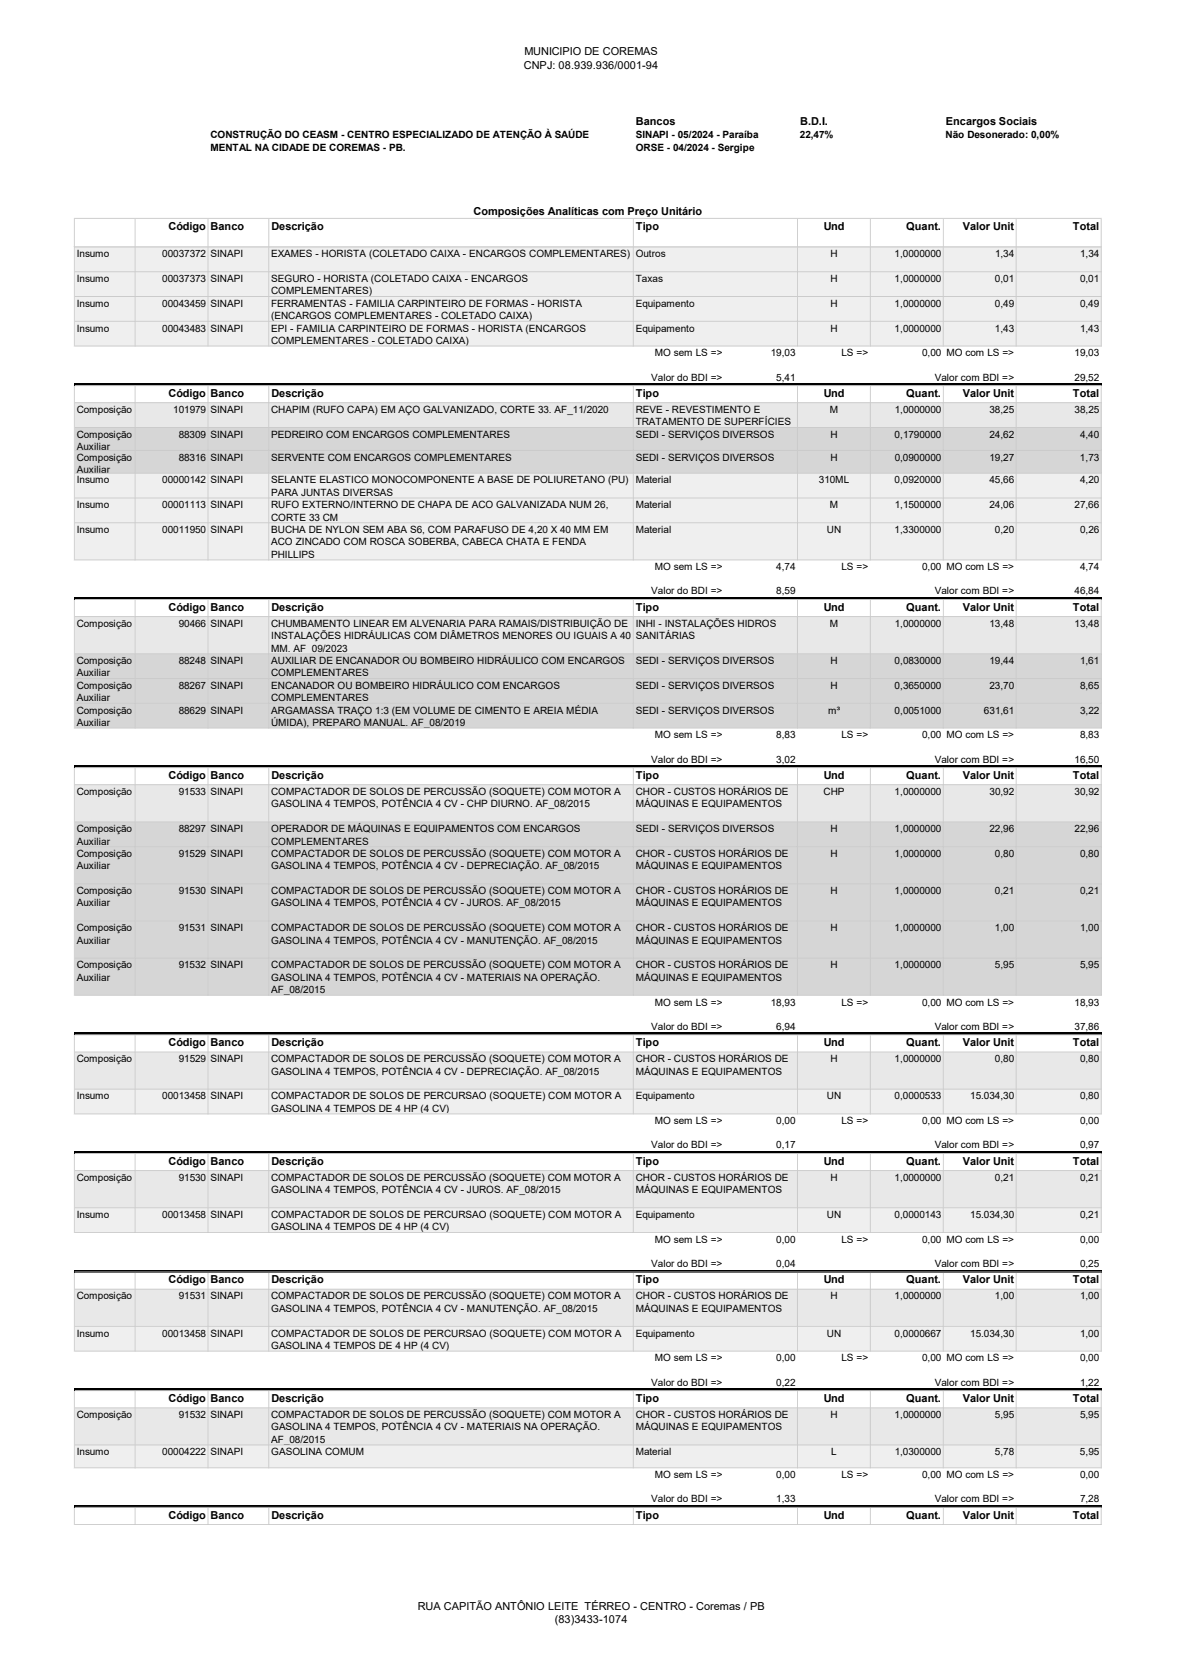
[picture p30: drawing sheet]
<svg xmlns="http://www.w3.org/2000/svg" width="210mm" height="297mm" viewBox="0 0 210 297" stroke-linecap="round" stroke-linejoin="round" font-family="sans-serif">
<defs><g id="words">
<g font-size="1.9">
<text x="93.2" y="9.8">MUNICIPIO DE COREMAS</text>
<text x="93.1" y="12.2">CNPJ: 08.939.936/0001-94</text>
<text x="113" y="22.2">Bancos</text>
<text x="142.2" y="22.2">B.D.I.</text>
<text x="168.1" y="22.2">Encargos Sociais</text>
<text x="29.9" y="40.9">Código Banco</text>
<text x="48.2" y="40.9">Descrição</text>
<text x="84.2" y="38.2">Composições Analíticas com Preço Unitário</text>
<text x="113" y="40.9">Tipo</text>
<text x="146.3" y="40.9">Und</text>
<text x="161" y="40.9">Quant.</text>
<text x="171.1" y="40.9">Valor Unit</text>
<text x="190.6" y="40.9">Total</text>
<text x="29.9" y="70.6">Código Banco</text>
<text x="48.2" y="70.6">Descrição</text>
<text x="113" y="70.6">Tipo</text>
<text x="146.3" y="70.6">Und</text>
<text x="161" y="70.6">Quant.</text>
<text x="171.1" y="70.6">Valor Unit</text>
<text x="190.6" y="70.6">Total</text>
<text x="29.9" y="108.6">Código Banco</text>
<text x="48.2" y="108.6">Descrição</text>
<text x="113" y="108.6">Tipo</text>
<text x="146.3" y="108.6">Und</text>
<text x="161" y="108.6">Quant.</text>
<text x="171.1" y="108.6">Valor Unit</text>
<text x="190.6" y="108.6">Total</text>
<text x="29.9" y="138.5">Código Banco</text>
<text x="48.2" y="138.5">Descrição</text>
<text x="113" y="138.5">Tipo</text>
<text x="146.3" y="138.5">Und</text>
<text x="161" y="138.5">Quant.</text>
<text x="171.1" y="138.5">Valor Unit</text>
<text x="190.6" y="138.5">Total</text>
<text x="29.9" y="186">Código Banco</text>
<text x="48.2" y="186">Descrição</text>
<text x="113" y="186">Tipo</text>
<text x="146.3" y="186">Und</text>
<text x="161" y="186">Quant.</text>
<text x="171.1" y="186">Valor Unit</text>
<text x="190.6" y="186">Total</text>
<text x="29.9" y="207.1">Código Banco</text>
<text x="48.2" y="207.1">Descrição</text>
<text x="113" y="207.1">Tipo</text>
<text x="146.3" y="207.1">Und</text>
<text x="161" y="207.1">Quant.</text>
<text x="171.1" y="207.1">Valor Unit</text>
<text x="190.6" y="207.1">Total</text>
<text x="29.9" y="228.1">Código Banco</text>
<text x="48.2" y="228.1">Descrição</text>
<text x="113" y="228.1">Tipo</text>
<text x="146.3" y="228.1">Und</text>
<text x="161" y="228.1">Quant.</text>
<text x="171.1" y="228.1">Valor Unit</text>
<text x="190.6" y="228.1">Total</text>
<text x="29.9" y="249.2">Código Banco</text>
<text x="48.2" y="249.2">Descrição</text>
<text x="113" y="249.2">Tipo</text>
<text x="146.3" y="249.2">Und</text>
<text x="161" y="249.2">Quant.</text>
<text x="171.1" y="249.2">Valor Unit</text>
<text x="190.6" y="249.2">Total</text>
<text x="29.9" y="270">Código Banco</text>
<text x="48.2" y="270">Descrição</text>
<text x="113" y="270">Tipo</text>
<text x="146.3" y="270">Und</text>
<text x="161" y="270">Quant.</text>
<text x="171.1" y="270">Valor Unit</text>
<text x="190.6" y="270">Total</text>
<text x="74.2" y="286.1">RUA CAPITÃO ANTÔNIO LEITE TÉRREO - CENTRO - Coremas / PB</text>
<text x="98.6" y="288.5">(83)3433-1074</text>
</g>
<g font-size="1.8">
<text x="37.4" y="24.6">CONSTRUÇÃO DO CEASM - CENTRO ESPECIALIZADO DE ATENÇÃO À SAÚDE</text>
<text x="37.4" y="26.9">MENTAL NA CIDADE DE COREMAS - PB.</text>
<text x="112.9" y="24.6">SINAPI - 05/2024 - Paraíba</text>
<text x="112.9" y="26.9">ORSE - 04/2024 - Sergipe</text>
<text x="142.1" y="24.6">22,47%</text>
<text x="168" y="24.6">Não Desonerado: 0,00%</text>
<text x="13.6" y="45.7">Insumo</text>
<text x="28.8" y="45.7">00037372 SINAPI</text>
<text x="48.2" y="45.7">EXAMES - HORISTA (COLETADO CAIXA - ENCARGOS COMPLEMENTARES)</text>
<text x="112.9" y="45.7">Outros</text>
<text x="147.6" y="45.7">H</text>
<text x="159" y="45.7">1,0000000</text>
<text x="176.8" y="45.7">1,34</text>
<text x="191.9" y="45.7">1,34</text>
<text x="13.6" y="50.1">Insumo</text>
<text x="28.8" y="50.1">00037373 SINAPI</text>
<text x="48.2" y="50.1">SEGURO - HORISTA (COLETADO CAIXA - ENCARGOS</text>
<text x="48.2" y="52.3">COMPLEMENTARES)</text>
<text x="112.9" y="50.1">Taxas</text>
<text x="147.6" y="50.1">H</text>
<text x="159" y="50.1">1,0000000</text>
<text x="176.8" y="50.1">0,01</text>
<text x="191.9" y="50.1">0,01</text>
<text x="13.6" y="54.5">Insumo</text>
<text x="13.6" y="58.9">Insumo</text>
<text x="28.8" y="54.5">00043459 SINAPI</text>
<text x="28.8" y="58.9">00043483 SINAPI</text>
<text x="48.2" y="54.5">FERRAMENTAS - FAMILIA CARPINTEIRO DE FORMAS - HORISTA</text>
<text x="48.2" y="58.9">EPI - FAMILIA CARPINTEIRO DE FORMAS - HORISTA (ENCARGOS</text>
<text x="48.2" y="56.7">(ENCARGOS COMPLEMENTARES - COLETADO CAIXA)</text>
<text x="112.9" y="54.5">Equipamento</text>
<text x="112.9" y="58.9">Equipamento</text>
<text x="147.6" y="54.5">H</text>
<text x="147.6" y="58.9">H</text>
<text x="159" y="54.5">1,0000000</text>
<text x="159" y="58.9">1,0000000</text>
<text x="176.8" y="54.5">0,49</text>
<text x="176.8" y="58.9">1,43</text>
<text x="191.9" y="54.5">0,49</text>
<text x="191.9" y="58.9">1,43</text>
<text x="48.2" y="61.1">COMPLEMENTARES - COLETADO CAIXA)</text>
<text x="116.4" y="63.3">MO sem LS =&gt;</text>
<text x="136.9" y="63.3">19,03</text>
<text x="149.5" y="63.3">LS =&gt;</text>
<text x="163.8" y="63.3">0,00 MO com LS =&gt;</text>
<text x="190.9" y="63.3">19,03</text>
<text x="115.7" y="67.6">Valor do BDI =&gt;</text>
<text x="137.9" y="67.6">5,41</text>
<text x="166.1" y="67.6">Valor com BDI =&gt;</text>
<text x="190.9" y="67.6">29,52</text>
<text x="13.6" y="73.4">Composição</text>
<text x="13.6" y="77.8">Composição</text>
<text x="30.8" y="73.4">101979 SINAPI</text>
<text x="31.8" y="77.8">88309 SINAPI</text>
<text x="48.2" y="77.8">PEDREIRO COM ENCARGOS COMPLEMENTARES</text>
<text x="48.2" y="73.4">CHAPIM (RUFO CAPA) EM AÇO GALVANIZADO, CORTE 33. AF_11/2020</text>
<text x="112.9" y="77.8">SEDI - SERVIÇOS DIVERSOS</text>
<text x="112.9" y="73.4">REVE - REVESTIMENTO E</text>
<text x="112.9" y="75.6">TRATAMENTO DE SUPERFÍCIES</text>
<text x="147.4" y="73.4">M</text>
<text x="147.6" y="77.8">H</text>
<text x="159" y="77.8">0,1790000</text>
<text x="159" y="73.4">1,0000000</text>
<text x="175.8" y="73.4">38,25</text>
<text x="175.8" y="77.8">24,62</text>
<text x="190.9" y="73.4">38,25</text>
<text x="191.9" y="77.8">4,40</text>
<text x="13.6" y="80">Auxiliar</text>
<text x="13.6" y="81.9">Composição</text>
<text x="31.8" y="81.9">88316 SINAPI</text>
<text x="48.2" y="81.9">SERVENTE COM ENCARGOS COMPLEMENTARES</text>
<text x="112.9" y="81.9">SEDI - SERVIÇOS DIVERSOS</text>
<text x="147.6" y="81.9">H</text>
<text x="159" y="81.9">0,0900000</text>
<text x="175.8" y="81.9">19,27</text>
<text x="191.9" y="81.9">1,73</text>
<text x="13.6" y="84.1">Auxiliar</text>
<text x="13.6" y="85.9">Insumo</text>
<text x="28.8" y="85.9">00000142 SINAPI</text>
<text x="48.2" y="85.9">SELANTE ELASTICO MONOCOMPONENTE A BASE DE POLIURETANO (PU)</text>
<text x="48.2" y="88.1">PARA JUNTAS DIVERSAS</text>
<text x="112.9" y="85.9">Material</text>
<text x="145.5" y="85.9">310ML</text>
<text x="159" y="85.9">0,0920000</text>
<text x="175.8" y="85.9">45,66</text>
<text x="191.9" y="85.9">4,20</text>
<text x="13.6" y="90.3">Insumo</text>
<text x="13.6" y="94.7">Insumo</text>
<text x="28.8" y="90.3">00001113 SINAPI</text>
<text x="28.8" y="94.7">00011950 SINAPI</text>
<text x="48.2" y="90.3">RUFO EXTERNO/INTERNO DE CHAPA DE ACO GALVANIZADA NUM 26,</text>
<text x="48.2" y="94.7">BUCHA DE NYLON SEM ABA S6, COM PARAFUSO DE 4,20 X 40 MM EM</text>
<text x="48.2" y="92.5">CORTE 33 CM</text>
<text x="112.9" y="90.3">Material</text>
<text x="112.9" y="94.7">Material</text>
<text x="146.9" y="94.7">UN</text>
<text x="147.4" y="90.3">M</text>
<text x="159" y="94.7">1,3300000</text>
<text x="159" y="90.3">1,1500000</text>
<text x="175.8" y="90.3">24,06</text>
<text x="176.8" y="94.7">0,20</text>
<text x="190.9" y="90.3">27,66</text>
<text x="191.9" y="94.7">0,26</text>
<text x="48.2" y="96.9">ACO ZINCADO COM ROSCA SOBERBA, CABECA CHATA E FENDA</text>
<text x="48.2" y="99.1">PHILLIPS</text>
<text x="116.4" y="101.3">MO sem LS =&gt;</text>
<text x="137.9" y="101.3">4,74</text>
<text x="149.5" y="101.3">LS =&gt;</text>
<text x="163.8" y="101.3">0,00 MO com LS =&gt;</text>
<text x="191.9" y="101.3">4,74</text>
<text x="115.7" y="105.7">Valor do BDI =&gt;</text>
<text x="137.9" y="105.7">8,59</text>
<text x="166.1" y="105.7">Valor com BDI =&gt;</text>
<text x="190.9" y="105.7">46,84</text>
<text x="13.6" y="111.4">Composição</text>
<text x="31.7" y="111.4">90466 SINAPI</text>
<text x="48.2" y="111.4">CHUMBAMENTO LINEAR EM ALVENARIA PARA RAMAIS/DISTRIBUIÇÃO DE</text>
<text x="48.2" y="113.6">INSTALAÇÕES HIDRÁULICAS COM DIÂMETROS MENORES OU IGUAIS A 40</text>
<text x="112.9" y="111.4">INHI - INSTALAÇÕES HIDROS</text>
<text x="112.9" y="113.6">SANITÁRIAS</text>
<text x="147.4" y="111.4">M</text>
<text x="159" y="111.4">1,0000000</text>
<text x="175.8" y="111.4">13,48</text>
<text x="190.9" y="111.4">13,48</text>
<text x="13.6" y="118">Composição</text>
<text x="31.8" y="118">88248 SINAPI</text>
<text x="48.2" y="118">AUXILIAR DE ENCANADOR OU BOMBEIRO HIDRÁULICO COM ENCARGOS</text>
<text x="48.2" y="115.8">MM. AF_09/2023</text>
<text x="112.9" y="118">SEDI - SERVIÇOS DIVERSOS</text>
<text x="147.6" y="118">H</text>
<text x="159" y="118">0,0830000</text>
<text x="175.8" y="118">19,44</text>
<text x="191.9" y="118">1,61</text>
<text x="13.6" y="120.2">Auxiliar</text>
<text x="13.6" y="122.4">Composição</text>
<text x="13.6" y="124.6">Auxiliar</text>
<text x="31.8" y="122.4">88267 SINAPI</text>
<text x="48.2" y="122.4">ENCANADOR OU BOMBEIRO HIDRÁULICO COM ENCARGOS</text>
<text x="48.2" y="120.2">COMPLEMENTARES</text>
<text x="48.2" y="124.6">COMPLEMENTARES</text>
<text x="112.9" y="122.4">SEDI - SERVIÇOS DIVERSOS</text>
<text x="147.6" y="122.4">H</text>
<text x="159" y="122.4">0,3650000</text>
<text x="175.8" y="122.4">23,70</text>
<text x="191.9" y="122.4">8,65</text>
<text x="13.6" y="126.8">Composição</text>
<text x="13.6" y="129">Auxiliar</text>
<text x="31.8" y="126.8">88629 SINAPI</text>
<text x="48.2" y="126.8">ARGAMASSA TRAÇO 1:3 (EM VOLUME DE CIMENTO E AREIA MÉDIA</text>
<text x="48.2" y="129">ÚMIDA), PREPARO MANUAL. AF_08/2019</text>
<text x="112.9" y="126.8">SEDI - SERVIÇOS DIVERSOS</text>
<text x="116.4" y="131.2">MO sem LS =&gt;</text>
<text x="137.9" y="131.2">8,83</text>
<text x="147.2" y="126.8">m³</text>
<text x="149.5" y="131.2">LS =&gt;</text>
<text x="159" y="126.8">0,0051000</text>
<text x="163.8" y="131.2">0,00 MO com LS =&gt;</text>
<text x="174.8" y="126.8">631,61</text>
<text x="191.9" y="131.2">8,83</text>
<text x="191.9" y="126.8">3,22</text>
<text x="115.7" y="135.6">Valor do BDI =&gt;</text>
<text x="137.9" y="135.6">3,02</text>
<text x="166.1" y="135.6">Valor com BDI =&gt;</text>
<text x="190.9" y="135.6">16,50</text>
<text x="13.6" y="141.3">Composição</text>
<text x="31.7" y="141.3">91533 SINAPI</text>
<text x="48.2" y="141.3">COMPACTADOR DE SOLOS DE PERCUSSÃO (SOQUETE) COM MOTOR A</text>
<text x="48.2" y="143.5">GASOLINA 4 TEMPOS, POTÊNCIA 4 CV - CHP DIURNO. AF_08/2015</text>
<text x="112.9" y="141.3">CHOR - CUSTOS HORÁRIOS DE</text>
<text x="112.9" y="143.5">MÁQUINAS E EQUIPAMENTOS</text>
<text x="146.3" y="141.3">CHP</text>
<text x="159" y="141.3">1,0000000</text>
<text x="175.8" y="141.3">30,92</text>
<text x="190.9" y="141.3">30,92</text>
<text x="13.6" y="147.9">Composição</text>
<text x="31.8" y="147.9">88297 SINAPI</text>
<text x="48.2" y="147.9">OPERADOR DE MÁQUINAS E EQUIPAMENTOS COM ENCARGOS</text>
<text x="112.9" y="147.9">SEDI - SERVIÇOS DIVERSOS</text>
<text x="147.6" y="147.9">H</text>
<text x="159" y="147.9">1,0000000</text>
<text x="175.8" y="147.9">22,96</text>
<text x="190.9" y="147.9">22,96</text>
<text x="13.6" y="150.1">Auxiliar</text>
<text x="13.6" y="152.3">Composição</text>
<text x="13.6" y="154.5">Auxiliar</text>
<text x="31.8" y="152.3">91529 SINAPI</text>
<text x="48.2" y="152.3">COMPACTADOR DE SOLOS DE PERCUSSÃO (SOQUETE) COM MOTOR A</text>
<text x="48.2" y="150.1">COMPLEMENTARES</text>
<text x="48.2" y="154.5">GASOLINA 4 TEMPOS, POTÊNCIA 4 CV - DEPRECIAÇÃO. AF_08/2015</text>
<text x="112.9" y="152.3">CHOR - CUSTOS HORÁRIOS DE</text>
<text x="112.9" y="154.5">MÁQUINAS E EQUIPAMENTOS</text>
<text x="147.6" y="152.3">H</text>
<text x="159" y="152.3">1,0000000</text>
<text x="176.8" y="152.3">0,80</text>
<text x="191.9" y="152.3">0,80</text>
<text x="13.6" y="158.9">Composição</text>
<text x="13.6" y="161.1">Auxiliar</text>
<text x="31.8" y="158.9">91530 SINAPI</text>
<text x="48.2" y="158.9">COMPACTADOR DE SOLOS DE PERCUSSÃO (SOQUETE) COM MOTOR A</text>
<text x="48.2" y="161.1">GASOLINA 4 TEMPOS, POTÊNCIA 4 CV - JUROS. AF_08/2015</text>
<text x="112.9" y="158.9">CHOR - CUSTOS HORÁRIOS DE</text>
<text x="112.9" y="161.1">MÁQUINAS E EQUIPAMENTOS</text>
<text x="147.6" y="158.9">H</text>
<text x="159" y="158.9">1,0000000</text>
<text x="176.8" y="158.9">0,21</text>
<text x="191.9" y="158.9">0,21</text>
<text x="13.6" y="165.5">Composição</text>
<text x="13.6" y="167.7">Auxiliar</text>
<text x="31.8" y="165.5">91531 SINAPI</text>
<text x="48.2" y="165.5">COMPACTADOR DE SOLOS DE PERCUSSÃO (SOQUETE) COM MOTOR A</text>
<text x="48.2" y="167.7">GASOLINA 4 TEMPOS, POTÊNCIA 4 CV - MANUTENÇÃO. AF_08/2015</text>
<text x="112.9" y="165.5">CHOR - CUSTOS HORÁRIOS DE</text>
<text x="112.9" y="167.7">MÁQUINAS E EQUIPAMENTOS</text>
<text x="147.6" y="165.5">H</text>
<text x="159" y="165.5">1,0000000</text>
<text x="176.8" y="165.5">1,00</text>
<text x="191.9" y="165.5">1,00</text>
<text x="13.6" y="172.1">Composição</text>
<text x="31.8" y="172.1">91532 SINAPI</text>
<text x="48.2" y="172.1">COMPACTADOR DE SOLOS DE PERCUSSÃO (SOQUETE) COM MOTOR A</text>
<text x="112.9" y="172.1">CHOR - CUSTOS HORÁRIOS DE</text>
<text x="147.6" y="172.1">H</text>
<text x="159" y="172.1">1,0000000</text>
<text x="176.8" y="172.1">5,95</text>
<text x="191.9" y="172.1">5,95</text>
<text x="13.6" y="174.3">Auxiliar</text>
<text x="48.2" y="174.3">GASOLINA 4 TEMPOS, POTÊNCIA 4 CV - MATERIAIS NA OPERAÇÃO.</text>
<text x="48.2" y="176.5">AF_08/2015</text>
<text x="112.9" y="174.3">MÁQUINAS E EQUIPAMENTOS</text>
<text x="116.4" y="178.7">MO sem LS =&gt;</text>
<text x="136.9" y="178.7">18,93</text>
<text x="149.5" y="178.7">LS =&gt;</text>
<text x="163.8" y="178.7">0,00 MO com LS =&gt;</text>
<text x="190.9" y="178.7">18,93</text>
<text x="115.7" y="183">Valor do BDI =&gt;</text>
<text x="137.9" y="183">6,94</text>
<text x="166.1" y="183">Valor com BDI =&gt;</text>
<text x="190.9" y="183">37,86</text>
<text x="13.6" y="188.8">Composição</text>
<text x="31.7" y="188.8">91529 SINAPI</text>
<text x="48.2" y="188.8">COMPACTADOR DE SOLOS DE PERCUSSÃO (SOQUETE) COM MOTOR A</text>
<text x="48.2" y="191">GASOLINA 4 TEMPOS, POTÊNCIA 4 CV - DEPRECIAÇÃO. AF_08/2015</text>
<text x="112.9" y="188.8">CHOR - CUSTOS HORÁRIOS DE</text>
<text x="112.9" y="191">MÁQUINAS E EQUIPAMENTOS</text>
<text x="147.6" y="188.8">H</text>
<text x="159" y="188.8">1,0000000</text>
<text x="176.8" y="188.8">0,80</text>
<text x="191.9" y="188.8">0,80</text>
<text x="13.6" y="195.4">Insumo</text>
<text x="28.8" y="195.4">00013458 SINAPI</text>
<text x="48.2" y="195.4">COMPACTADOR DE SOLOS DE PERCURSAO (SOQUETE) COM MOTOR A</text>
<text x="48.2" y="197.6">GASOLINA 4 TEMPOS DE 4 HP (4 CV)</text>
<text x="112.9" y="195.4">Equipamento</text>
<text x="146.9" y="195.4">UN</text>
<text x="159" y="195.4">0,0000533</text>
<text x="172.4" y="195.4">15.034,30</text>
<text x="191.9" y="195.4">0,80</text>
<text x="116.4" y="199.8">MO sem LS =&gt;</text>
<text x="137.9" y="199.8">0,00</text>
<text x="149.5" y="199.8">LS =&gt;</text>
<text x="163.8" y="199.8">0,00 MO com LS =&gt;</text>
<text x="191.9" y="199.8">0,00</text>
<text x="13.6" y="209.9">Composição</text>
<text x="31.7" y="209.9">91530 SINAPI</text>
<text x="48.2" y="209.9">COMPACTADOR DE SOLOS DE PERCUSSÃO (SOQUETE) COM MOTOR A</text>
<text x="112.9" y="209.9">CHOR - CUSTOS HORÁRIOS DE</text>
<text x="115.7" y="204.1">Valor do BDI =&gt;</text>
<text x="137.9" y="204.1">0,17</text>
<text x="147.6" y="209.9">H</text>
<text x="159" y="209.9">1,0000000</text>
<text x="166.1" y="204.1">Valor com BDI =&gt;</text>
<text x="176.8" y="209.9">0,21</text>
<text x="191.9" y="204.1">0,97</text>
<text x="191.9" y="209.9">0,21</text>
<text x="48.2" y="212.1">GASOLINA 4 TEMPOS, POTÊNCIA 4 CV - JUROS. AF_08/2015</text>
<text x="112.9" y="212.1">MÁQUINAS E EQUIPAMENTOS</text>
<text x="13.6" y="216.5">Insumo</text>
<text x="28.8" y="216.5">00013458 SINAPI</text>
<text x="48.2" y="216.5">COMPACTADOR DE SOLOS DE PERCURSAO (SOQUETE) COM MOTOR A</text>
<text x="48.2" y="218.7">GASOLINA 4 TEMPOS DE 4 HP (4 CV)</text>
<text x="112.9" y="216.5">Equipamento</text>
<text x="116.4" y="220.9">MO sem LS =&gt;</text>
<text x="137.9" y="220.9">0,00</text>
<text x="146.9" y="216.5">UN</text>
<text x="149.5" y="220.9">LS =&gt;</text>
<text x="159" y="216.5">0,0000143</text>
<text x="163.8" y="220.9">0,00 MO com LS =&gt;</text>
<text x="172.4" y="216.5">15.034,30</text>
<text x="191.9" y="216.5">0,21</text>
<text x="191.9" y="220.9">0,00</text>
<text x="115.7" y="225.2">Valor do BDI =&gt;</text>
<text x="137.9" y="225.2">0,04</text>
<text x="166.1" y="225.2">Valor com BDI =&gt;</text>
<text x="191.9" y="225.2">0,25</text>
<text x="13.6" y="231">Composição</text>
<text x="31.7" y="231">91531 SINAPI</text>
<text x="48.2" y="231">COMPACTADOR DE SOLOS DE PERCUSSÃO (SOQUETE) COM MOTOR A</text>
<text x="48.2" y="233.2">GASOLINA 4 TEMPOS, POTÊNCIA 4 CV - MANUTENÇÃO. AF_08/2015</text>
<text x="112.9" y="231">CHOR - CUSTOS HORÁRIOS DE</text>
<text x="112.9" y="233.2">MÁQUINAS E EQUIPAMENTOS</text>
<text x="147.6" y="231">H</text>
<text x="159" y="231">1,0000000</text>
<text x="176.8" y="231">1,00</text>
<text x="191.9" y="231">1,00</text>
<text x="13.6" y="237.6">Insumo</text>
<text x="28.8" y="237.6">00013458 SINAPI</text>
<text x="48.2" y="237.6">COMPACTADOR DE SOLOS DE PERCURSAO (SOQUETE) COM MOTOR A</text>
<text x="48.2" y="239.8">GASOLINA 4 TEMPOS DE 4 HP (4 CV)</text>
<text x="112.9" y="237.6">Equipamento</text>
<text x="146.9" y="237.6">UN</text>
<text x="159" y="237.6">0,0000667</text>
<text x="172.4" y="237.6">15.034,30</text>
<text x="191.9" y="237.6">1,00</text>
<text x="116.4" y="242">MO sem LS =&gt;</text>
<text x="137.9" y="242">0,00</text>
<text x="149.5" y="242">LS =&gt;</text>
<text x="163.8" y="242">0,00 MO com LS =&gt;</text>
<text x="191.9" y="242">0,00</text>
<text x="115.7" y="246.3">Valor do BDI =&gt;</text>
<text x="137.9" y="246.3">0,22</text>
<text x="166.1" y="246.3">Valor com BDI =&gt;</text>
<text x="191.9" y="246.3">1,22</text>
<text x="13.6" y="252.1">Composição</text>
<text x="31.7" y="252.1">91532 SINAPI</text>
<text x="48.2" y="252.1">COMPACTADOR DE SOLOS DE PERCUSSÃO (SOQUETE) COM MOTOR A</text>
<text x="48.2" y="254.3">GASOLINA 4 TEMPOS, POTÊNCIA 4 CV - MATERIAIS NA OPERAÇÃO.</text>
<text x="48.2" y="256.5">AF_08/2015</text>
<text x="112.9" y="252.1">CHOR - CUSTOS HORÁRIOS DE</text>
<text x="112.9" y="254.3">MÁQUINAS E EQUIPAMENTOS</text>
<text x="147.6" y="252.1">H</text>
<text x="159" y="252.1">1,0000000</text>
<text x="176.8" y="252.1">5,95</text>
<text x="191.9" y="252.1">5,95</text>
<text x="13.6" y="258.7">Insumo</text>
<text x="28.8" y="258.7">00004222 SINAPI</text>
<text x="48.2" y="258.7">GASOLINA COMUM</text>
<text x="112.9" y="258.7">Material</text>
<text x="116.4" y="262.7">MO sem LS =&gt;</text>
<text x="137.9" y="262.7">0,00</text>
<text x="147.7" y="258.7">L</text>
<text x="149.5" y="262.7">LS =&gt;</text>
<text x="159" y="258.7">1,0300000</text>
<text x="163.8" y="262.7">0,00 MO com LS =&gt;</text>
<text x="176.8" y="258.7">5,78</text>
<text x="191.9" y="258.7">5,95</text>
<text x="191.9" y="262.7">0,00</text>
<text x="115.7" y="267">Valor do BDI =&gt;</text>
<text x="137.9" y="267">1,33</text>
<text x="166.1" y="267">Valor com BDI =&gt;</text>
<text x="191.9" y="267">7,28</text>
</g>
</g></defs>
<g fill="#ccc">
<path d="M13.1 38.7h.2v5.3h-.2zM23.9 38.9h.2v5.1h-.2zM36.9 38.9h.1v5.1h-.1zM47.7 38.9h.1v5.1h-.1zM112.4 38.9h.2v5.1h-.2zM141.6 38.9h.2v5.1h-.2zM154.6 38.9h.1v5.1h-.1zM167.5 38.9h.2v5.1h-.2zM180.5 38.9h.1v5.1h-.1zM195.6 38.9h.1v5.1h-.1z" fill-rule="evenodd"/>
<path d="M13.3 38.7h182.4v.2h-182.4zM13.3 43.8h182.4v.2h-182.4z" fill-rule="evenodd"/>
</g>
<path d="M13.4 44.1h182.3v17.5h-182.3z" fill="#efefef"/>
<path d="M13.4 61.5h182.3v6.9h-182.3z" fill="#fff"/>
<path d="M13.4 68.5h182.3" fill="none" stroke="#dff0d8" stroke-width=".21"/>
<path d="M13.4 68.5h182.3v3.1h-182.3z" fill="#fff"/>
<path d="M13.4 71.6h182.3v4.4h-182.3z" fill="#dff0d8"/>
<path d="M13.4 76h182.3v8.2h-182.3z" fill="#d6d6d6"/>
<path d="M13.4 84.1h182.3v15.5h-182.3z" fill="#efefef"/>
<path d="M13.4 99.5h182.3v6.9h-182.3z" fill="#fff"/>
<path d="M13.4 106.5h182.3" fill="none" stroke="#dff0d8" stroke-width=".21"/>
<path d="M13.4 106.6h182.3v3h-182.3z" fill="#fff"/>
<path d="M13.4 109.6h182.3v6.6h-182.3z" fill="#dff0d8"/>
<path d="M13.4 116.2h182.3v13.3h-182.3z" fill="#d6d6d6"/>
<path d="M13.4 129.4h182.3v6.9h-182.3z" fill="#fff"/>
<path d="M13.4 136.4h182.3" fill="none" stroke="#dff0d8" stroke-width=".21"/>
<path d="M13.4 136.4h182.3v3.1h-182.3z" fill="#fff"/>
<path d="M13.4 139.5h182.3v6.6h-182.3z" fill="#dff0d8"/>
<path d="M13.4 146.1h182.3v30.9h-182.3z" fill="#d6d6d6"/>
<path d="M13.4 176.9h182.3v6.9h-182.3z" fill="#fff"/>
<path d="M13.4 183.9h182.3" fill="none" stroke="#dff0d8" stroke-width=".21"/>
<path d="M13.4 183.9h182.3v3.1h-182.3z" fill="#fff"/>
<path d="M13.4 187h182.3v6.6h-182.3z" fill="#dff0d8"/>
<path d="M13.4 193.6h182.3v4.4h-182.3z" fill="#efefef"/>
<path d="M13.4 198h182.3v6.9h-182.3z" fill="#fff"/>
<path d="M13.4 205h182.3" fill="none" stroke="#dff0d8" stroke-width=".21"/>
<path d="M13.4 205h182.3v3.1h-182.3z" fill="#fff"/>
<path d="M13.4 208.1h182.3v6.6h-182.3z" fill="#dff0d8"/>
<path d="M13.4 214.7h182.3v4.4h-182.3z" fill="#efefef"/>
<path d="M13.4 219.1h182.3v6.9h-182.3z" fill="#fff"/>
<path d="M13.4 226h182.3" fill="none" stroke="#dff0d8" stroke-width=".21"/>
<path d="M13.4 226.1h182.3v3.1h-182.3z" fill="#fff"/>
<path d="M13.4 229.2h182.3v6.6h-182.3z" fill="#dff0d8"/>
<path d="M13.4 235.8h182.3v4.4h-182.3z" fill="#efefef"/>
<path d="M13.4 240.2h182.3v6.9h-182.3z" fill="#fff"/>
<path d="M13.4 247.1h182.3" fill="none" stroke="#dff0d8" stroke-width=".21"/>
<path d="M13.4 247.2h182.3v3.1h-182.3z" fill="#fff"/>
<path d="M13.4 250.2h182.3v6.7h-182.3z" fill="#dff0d8"/>
<path d="M13.4 256.8h182.3v4.1h-182.3z" fill="#efefef"/>
<path d="M13.4 260.9h182.3v6.9h-182.3z" fill="#fff"/>
<path d="M13.4 267.9h182.3" fill="none" stroke="#dff0d8" stroke-width=".21"/>
<path d="M13.4 267.9h182.3v3.1h-182.3z" fill="#fff"/>
<g fill="#ccc">
<path d="M13.1 43.8h.2v17.8h-.2zM23.9 44h.2v17.6h-.2zM36.9 44h.1v17.6h-.1zM47.7 44h.1v17.6h-.1zM112.4 44h.2v17.6h-.2zM141.6 44h.2v17.6h-.2zM154.6 44h.1v17.6h-.1zM167.5 44h.2v17.6h-.2zM180.5 44h.1v17.6h-.1zM195.6 44h.1v17.6h-.1zM13.1 68.5h.2v31.1h-.2zM23.9 68.6h.2v31h-.2zM36.9 68.6h.1v31h-.1zM47.7 68.6h.1v31h-.1zM112.4 68.6h.2v31h-.2zM141.6 68.6h.2v31h-.2zM154.6 68.6h.1v31h-.1zM167.5 68.6h.2v31h-.2zM180.5 68.6h.1v31h-.1zM195.6 68.6h.1v31h-.1zM13.1 106.5h.2v23h-.2zM23.9 106.6h.2v22.9h-.2zM36.9 106.6h.1v22.9h-.1zM47.7 106.6h.1v22.9h-.1zM112.4 106.6h.2v22.9h-.2zM141.6 106.6h.2v22.9h-.2zM154.6 106.6h.1v22.9h-.1zM167.5 106.6h.2v22.9h-.2zM180.5 106.6h.1v22.9h-.1zM195.6 106.6h.1v22.9h-.1zM13.1 136.4h.2v40.6h-.2zM23.9 136.5h.2v40.5h-.2zM36.9 136.5h.1v40.5h-.1zM47.7 136.5h.1v40.5h-.1zM112.4 136.5h.2v40.5h-.2zM141.6 136.5h.2v40.5h-.2zM154.6 136.5h.1v40.5h-.1zM167.5 136.5h.2v40.5h-.2zM180.5 136.5h.1v40.5h-.1zM195.6 136.5h.1v40.5h-.1zM13.1 183.9h.2v14.2h-.2zM23.9 184h.2v14.1h-.2zM36.9 184h.1v14.1h-.1zM47.7 184h.1v14.1h-.1zM112.4 184h.2v14.1h-.2zM141.6 184h.2v14.1h-.2zM154.6 184h.1v14.1h-.1zM167.5 184h.2v14.1h-.2zM180.5 184h.1v14.1h-.1zM195.6 184h.1v14.1h-.1zM13.1 204.9h.2v14.3h-.2zM23.9 205.1h.2v14.1h-.2zM36.9 205.1h.1v14.1h-.1zM47.7 205.1h.1v14.1h-.1zM112.4 205.1h.2v14.1h-.2zM141.6 205.1h.2v14.1h-.2zM154.6 205.1h.1v14.1h-.1zM167.5 205.1h.2v14.1h-.2zM180.5 205.1h.1v14.1h-.1zM195.6 205.1h.1v14.1h-.1zM13.1 226h.2v14.2h-.2zM23.9 226.2h.2v14h-.2zM36.9 226.2h.1v14h-.1zM47.7 226.2h.1v14h-.1zM112.4 226.2h.2v14h-.2zM141.6 226.2h.2v14h-.2zM154.6 226.2h.1v14h-.1zM167.5 226.2h.2v14h-.2zM180.5 226.2h.1v14h-.1zM195.6 226.2h.1v14h-.1zM13.1 247.1h.2v13.9h-.2zM23.9 247.3h.2v13.7h-.2zM36.9 247.3h.1v13.7h-.1zM47.7 247.3h.1v13.7h-.1zM112.4 247.3h.2v13.7h-.2zM141.6 247.3h.2v13.7h-.2zM154.6 247.3h.1v13.7h-.1zM167.5 247.3h.2v13.7h-.2zM180.5 247.3h.1v13.7h-.1zM195.6 247.3h.1v13.7h-.1zM13.1 267.8h.2v3.3h-.2zM23.9 268h.2v3.1h-.2zM36.9 268h.1v3.1h-.1zM47.7 268h.1v3.1h-.1zM112.4 268h.2v3.1h-.2zM141.6 268h.2v3.1h-.2zM154.6 268h.1v3.1h-.1zM167.5 268h.2v3.1h-.2zM180.5 268h.1v3.1h-.1zM195.6 268h.1v3.1h-.1z" fill-rule="evenodd"/>
<path d="M13.3 43.8h182.4v.2h-182.4zM13.3 48.2h182.4v.2h-182.4zM13.3 52.6h182.4v.2h-182.4zM13.3 57h182.4v.2h-182.4zM13.3 61.4h182.4v.2h-182.4z" fill-rule="evenodd"/>
</g>
<path d="M13.2 68.1h182.5v.5h-182.5z" fill="#000"/>
<path d="M13.3 68.5h182.4v.1h-182.4zM13.3 71.5h182.4v.2h-182.4zM13.3 75.9h182.4v.2h-182.4zM13.3 80h182.4v.1h-182.4zM13.3 84h182.4v.2h-182.4zM13.3 88.4h182.4v.2h-182.4zM13.3 92.8h182.4v.2h-182.4zM13.3 99.4h182.4v.2h-182.4z" fill-rule="evenodd" fill="#ccc"/>
<path d="M13.2 106.1h182.5v.5h-182.5z" fill="#000"/>
<path d="M13.3 106.5h182.4v.1h-182.4zM13.3 109.5h182.4v.2h-182.4zM13.3 116.1h182.4v.2h-182.4zM13.3 120.5h182.4v.2h-182.4zM13.3 124.9h182.4v.2h-182.4zM13.3 129.3h182.4v.2h-182.4z" fill-rule="evenodd" fill="#ccc"/>
<path d="M13.2 136h182.5v.5h-182.5z" fill="#000"/>
<path d="M13.3 136.4h182.4v.1h-182.4zM13.3 139.4h182.4v.2h-182.4zM13.3 146h182.4v.2h-182.4zM13.3 150.4h182.4v.2h-182.4zM13.3 157h182.4v.2h-182.4zM13.3 163.6h182.4v.2h-182.4zM13.3 170.2h182.4v.2h-182.4zM13.3 176.8h182.4v.2h-182.4z" fill-rule="evenodd" fill="#ccc"/>
<path d="M13.2 183.5h182.5v.5h-182.5z" fill="#000"/>
<path d="M13.3 183.9h182.4v.1h-182.4zM13.3 186.9h182.4v.2h-182.4zM13.3 193.5h182.4v.2h-182.4zM13.3 197.9h182.4v.2h-182.4z" fill-rule="evenodd" fill="#ccc"/>
<path d="M13.2 204.6h182.5v.5h-182.5z" fill="#000"/>
<path d="M13.3 204.9h182.4v.2h-182.4zM13.3 208h182.4v.2h-182.4zM13.3 214.6h182.4v.2h-182.4zM13.3 219h182.4v.2h-182.4z" fill-rule="evenodd" fill="#ccc"/>
<path d="M13.2 225.7h182.5v.5h-182.5z" fill="#000"/>
<path d="M13.3 226h182.4v.2h-182.4zM13.3 229.1h182.4v.1h-182.4zM13.3 235.7h182.4v.1h-182.4zM13.3 240.1h182.4v.1h-182.4z" fill-rule="evenodd" fill="#ccc"/>
<path d="M13.2 246.8h182.5v.5h-182.5z" fill="#000"/>
<path d="M13.3 247.1h182.4v.2h-182.4zM13.3 250.1h182.4v.2h-182.4zM13.3 256.8h182.4v.1h-182.4zM13.3 260.8h182.4v.2h-182.4z" fill-rule="evenodd" fill="#ccc"/>
<path d="M13.2 267.5h182.5v.5h-182.5z" fill="#000"/>
<path d="M13.3 267.8h182.4v.2h-182.4zM13.3 270.9h182.4v.2h-182.4z" fill-rule="evenodd" fill="#ccc"/>
<use href="#words"/>
</svg>
